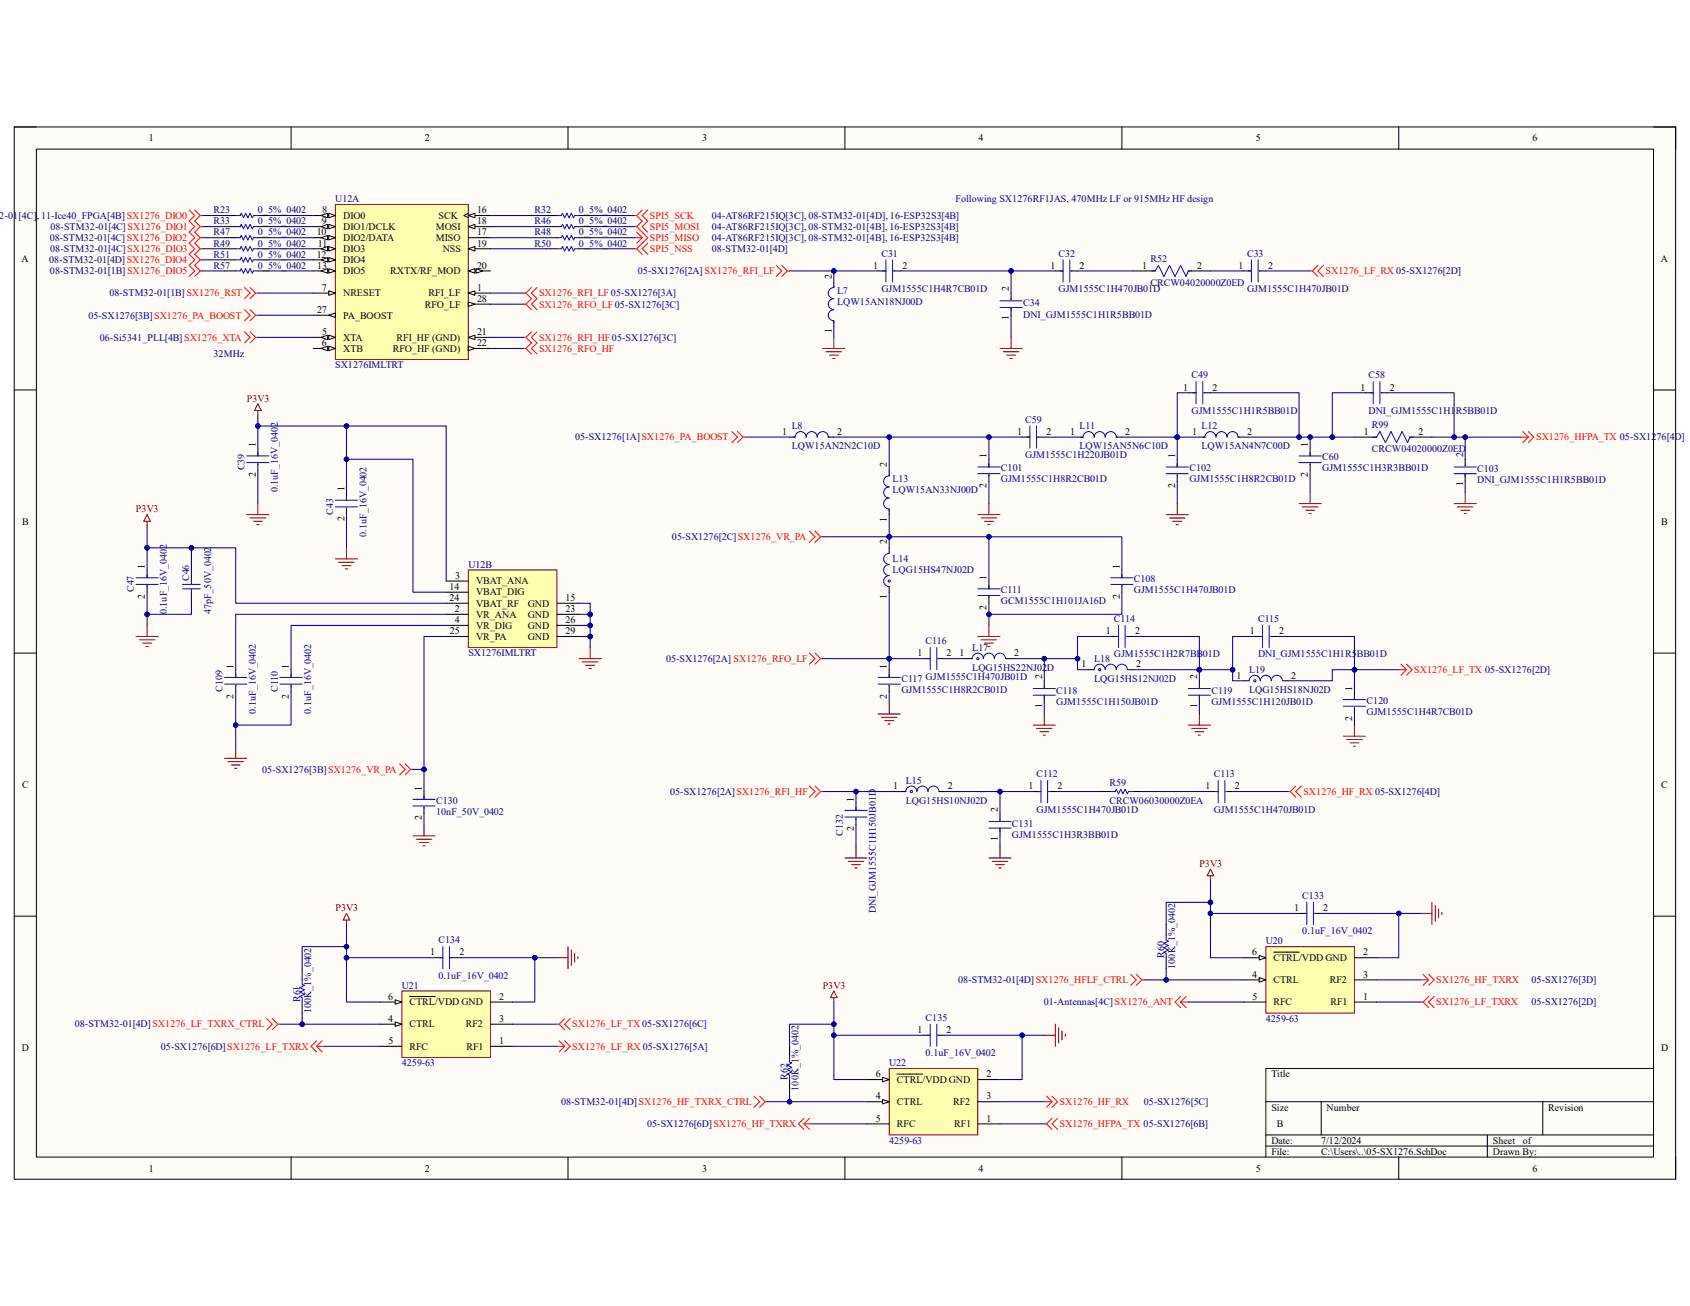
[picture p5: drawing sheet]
<svg xmlns="http://www.w3.org/2000/svg" width="279mm" height="216mm" viewBox="0 0 279 216" stroke-linecap="round" stroke-linejoin="round" font-family="sans-serif">
<defs><g id="words">
<g font-size="1.7">
<text x="24.6" y="23.4">1</text>
<text x="70.2" y="23.4">2</text>
<text x="116.1" y="23.4">3</text>
<text x="161.8" y="23.4">4</text>
<text x="207.6" y="23.4">5</text>
<text x="253.4" y="23.4">6</text>
<text x="53.3" y="35.3">8</text>
<text x="78.9" y="35.3">16</text>
<text x="52.4" y="38.9">10</text>
<text x="52.5" y="40.8">11</text>
<text x="53.2" y="37.1">9</text>
<text x="56.7" y="39.8">DIO2/DATA</text>
<text x="56.7" y="41.7">DIO3</text>
<text x="56.7" y="36.2">DIO0</text>
<text x="56.7" y="38">DIO1/DCLK</text>
<text x="72.1" y="39.8">MISO</text>
<text x="72.1" y="38">MOSI</text>
<text x="72.5" y="36.2">SCK</text>
<text x="73.2" y="41.7">NSS</text>
<text x="78.9" y="38.9">17</text>
<text x="78.9" y="37.1">18</text>
<text x="78.9" y="40.8">19</text>
<text x="3.6" y="43.3">A</text>
<text x="52.4" y="42.6">12</text>
<text x="52.5" y="44.4">13</text>
<text x="56.7" y="43.5">DIO4</text>
<text x="56.7" y="45.3">DIO5</text>
<text x="64.5" y="45.3">RXTX/RF_MOD</text>
<text x="78.9" y="44.4">20</text>
<text x="137.5" y="46.1" transform="rotate(-90 137.5 46.1)">2</text>
<text x="144.4" y="44.4">1</text>
<text x="149.2" y="44.4">2</text>
<text x="173.7" y="44.4">1</text>
<text x="178.5" y="44.4">2</text>
<text x="188.8" y="44.4">1</text>
<text x="197.9" y="44.4">2</text>
<text x="204.8" y="44.4">1</text>
<text x="209.6" y="44.4">2</text>
<text x="274.6" y="43.3">A</text>
<text x="52.4" y="51.7">27</text>
<text x="53.2" y="48.1">7</text>
<text x="56.7" y="52.7">PA_BOOST</text>
<text x="56.7" y="49">NRESET</text>
<text x="70.2" y="50.8">RFO_LF</text>
<text x="70.9" y="49">RFI_LF</text>
<text x="78.9" y="48.1">1</text>
<text x="78.9" y="49.9">28</text>
<text x="166.8" y="52.9" transform="rotate(-90 166.8 52.9)">1</text>
<text x="166.8" y="48.1" transform="rotate(-90 166.8 48.1)">2</text>
<text x="53.2" y="57.2">6</text>
<text x="53.3" y="55.4">5</text>
<text x="56.7" y="56.3">XTA</text>
<text x="56.7" y="58.2">XTB</text>
<text x="64.9" y="58.2">RFO_HF (GND)</text>
<text x="65.6" y="56.3">RFI_HF (GND)</text>
<text x="78.9" y="55.4">21</text>
<text x="78.9" y="57.2">22</text>
<text x="137.5" y="55.1" transform="rotate(-90 137.5 55.1)">1</text>
<text x="195.6" y="64.6">1</text>
<text x="200.4" y="64.6">2</text>
<text x="224.9" y="64.6">1</text>
<text x="229.8" y="64.6">2</text>
<text x="129.3" y="71.9">1</text>
<text x="138.4" y="71.9">2</text>
<text x="168.1" y="71.9">1</text>
<text x="173" y="71.9">2</text>
<text x="177" y="71.9">1</text>
<text x="186" y="71.9">2</text>
<text x="197.1" y="71.9">1</text>
<text x="206.2" y="71.9">2</text>
<text x="225.5" y="71.9">1</text>
<text x="234.5" y="71.9">2</text>
<text x="42.3" y="73.9" transform="rotate(-90 42.3 73.9)">1</text>
<text x="146.6" y="77.2" transform="rotate(-90 146.6 77.2)">2</text>
<text x="163.1" y="75.7" transform="rotate(-90 163.1 75.7)">1</text>
<text x="194.3" y="75.7" transform="rotate(-90 194.3 75.7)">1</text>
<text x="216.2" y="73.9" transform="rotate(-90 216.2 73.9)">1</text>
<text x="241.9" y="75.6" transform="rotate(-90 241.9 75.6)">2</text>
<text x="42.3" y="78.9" transform="rotate(-90 42.3 78.9)">2</text>
<text x="56.9" y="81.2" transform="rotate(-90 56.9 81.2)">1</text>
<text x="163.1" y="80.7" transform="rotate(-90 163.1 80.7)">2</text>
<text x="194.3" y="80.7" transform="rotate(-90 194.3 80.7)">2</text>
<text x="216.2" y="78.9" transform="rotate(-90 216.2 78.9)">2</text>
<text x="241.9" y="80.4" transform="rotate(-90 241.9 80.4)">1</text>
<text x="3.6" y="86.7">B</text>
<text x="56.9" y="86.2" transform="rotate(-90 56.9 86.2)">2</text>
<text x="146.6" y="86.2" transform="rotate(-90 146.6 86.2)">1</text>
<text x="274.7" y="86.7">B</text>
<text x="24" y="94.1" transform="rotate(-90 24 94.1)">1</text>
<text x="75.3" y="95.7">3</text>
<text x="146.6" y="90" transform="rotate(-90 146.6 90)">2</text>
<text x="163.1" y="95.9" transform="rotate(-90 163.1 95.9)">1</text>
<text x="185.1" y="94.1" transform="rotate(-90 185.1 94.1)">1</text>
<text x="24" y="99" transform="rotate(-90 24 99)">2</text>
<text x="74.3" y="97.5">14</text>
<text x="74.3" y="99.4">24</text>
<text x="75.2" y="101.2">2</text>
<text x="78.7" y="98.4">VBAT_DIG</text>
<text x="78.7" y="100.3">VBAT_RF</text>
<text x="78.7" y="96.6">VBAT_ANA</text>
<text x="87.2" y="100.3">GND</text>
<text x="93.5" y="99.4">15</text>
<text x="93.5" y="101.2">23</text>
<text x="146.6" y="99.1" transform="rotate(-90 146.6 99.1)">1</text>
<text x="163.1" y="100.8" transform="rotate(-90 163.1 100.8)">2</text>
<text x="185.1" y="99" transform="rotate(-90 185.1 99)">2</text>
<text x="74.4" y="104.9">25</text>
<text x="75.2" y="103">4</text>
<text x="78.7" y="102.1">VR_ANA</text>
<text x="78.7" y="105.7">VR_PA</text>
<text x="78.7" y="103.9">VR_DIG</text>
<text x="87.2" y="102.1">GND</text>
<text x="87.2" y="103.9">GND</text>
<text x="87.2" y="105.7">GND</text>
<text x="93.5" y="103">26</text>
<text x="93.5" y="104.9">29</text>
<text x="182.8" y="104.9">1</text>
<text x="187.7" y="104.9">2</text>
<text x="206.6" y="104.9">1</text>
<text x="211.5" y="104.9">2</text>
<text x="38.6" y="110.5" transform="rotate(-90 38.6 110.5)">1</text>
<text x="47.8" y="110.5" transform="rotate(-90 47.8 110.5)">1</text>
<text x="146.6" y="110.5" transform="rotate(-90 146.6 110.5)">1</text>
<text x="151.7" y="108.5">1</text>
<text x="156.5" y="108.5">2</text>
<text x="158.6" y="108.5">1</text>
<text x="167.7" y="108.5">2</text>
<text x="172.3" y="112.2" transform="rotate(-90 172.3 112.2)">2</text>
<text x="178.8" y="110.3">1</text>
<text x="187.8" y="110.3">2</text>
<text x="197.9" y="112.2" transform="rotate(-90 197.9 112.2)">2</text>
<text x="204.4" y="112.2">1</text>
<text x="213.5" y="112.2">2</text>
<text x="38.6" y="115.5" transform="rotate(-90 38.6 115.5)">2</text>
<text x="47.8" y="115.5" transform="rotate(-90 47.8 115.5)">2</text>
<text x="146.6" y="115.5" transform="rotate(-90 146.6 115.5)">2</text>
<text x="172.3" y="117" transform="rotate(-90 172.3 117)">1</text>
<text x="197.9" y="117" transform="rotate(-90 197.9 117)">1</text>
<text x="223.6" y="119.2" transform="rotate(-90 223.6 119.2)">2</text>
<text x="223.6" y="114.2" transform="rotate(-90 223.6 114.2)">1</text>
<text x="3.6" y="130.3">C</text>
<text x="69.7" y="130.7" transform="rotate(-90 69.7 130.7)">1</text>
<text x="147.7" y="130.5">1</text>
<text x="156.7" y="130.5">2</text>
<text x="170" y="130.5">1</text>
<text x="174.8" y="130.5">2</text>
<text x="199.3" y="130.5">1</text>
<text x="204.1" y="130.5">2</text>
<text x="274.7" y="130.3">C</text>
<text x="69.7" y="135.6" transform="rotate(-90 69.7 135.6)">2</text>
<text x="141.1" y="137.5" transform="rotate(-90 141.1 137.5)">2</text>
<text x="141.1" y="132.5" transform="rotate(-90 141.1 132.5)">1</text>
<text x="165" y="134.2" transform="rotate(-90 165 134.2)">2</text>
<text x="165" y="139" transform="rotate(-90 165 139)">1</text>
<text x="214" y="150.6">1</text>
<text x="218.8" y="150.6">2</text>
<text x="71.1" y="157.9">1</text>
<text x="75.9" y="157.9">2</text>
<text x="207" y="161.6">4</text>
<text x="207" y="157.9">6</text>
<text x="210.5" y="158.9">CTRL/VDD GND</text>
<text x="225.4" y="157.9">2</text>
<text x="225.4" y="161.6">3</text>
<text x="64.2" y="165.3">6</text>
<text x="67.7" y="166.2">CTRL/VDD GND</text>
<text x="82.5" y="165.3">2</text>
<text x="207.1" y="165.3">5</text>
<text x="210.5" y="162.5">CTRL</text>
<text x="210.5" y="166.2">RFC</text>
<text x="219.8" y="162.5">RF2</text>
<text x="220" y="166.2">RF1</text>
<text x="225.4" y="165.3">1</text>
<text x="3.6" y="173.7">D</text>
<text x="64.2" y="169">4</text>
<text x="64.2" y="172.6">5</text>
<text x="67.7" y="169.8">CTRL</text>
<text x="67.7" y="173.5">RFC</text>
<text x="77" y="169.8">RF2</text>
<text x="77.1" y="173.5">RF1</text>
<text x="82.5" y="172.6">1</text>
<text x="82.5" y="169">3</text>
<text x="151.7" y="170.8">1</text>
<text x="156.5" y="170.8">2</text>
<text x="274.6" y="173.7">D</text>
<text x="144.8" y="178.1">6</text>
<text x="148.3" y="179">CTRL/VDD GND</text>
<text x="163.1" y="178.1">2</text>
<text x="210.2" y="178.1">Title</text>
<text x="144.8" y="181.7">4</text>
<text x="144.8" y="185.4">5</text>
<text x="148.3" y="182.7">CTRL</text>
<text x="157.6" y="182.7">RF2</text>
<text x="163.1" y="185.4">1</text>
<text x="163.1" y="181.7">3</text>
<text x="210.2" y="183.6">Size</text>
<text x="219.3" y="183.6">Number</text>
<text x="256" y="183.6">Revision</text>
<text x="148.3" y="186.4">RFC</text>
<text x="157.7" y="186.4">RF1</text>
<text x="210.2" y="189.1">Date:</text>
<text x="210.2" y="190.9">File:</text>
<text x="211.1" y="186.4">B</text>
<text x="218.4" y="189.1">7/12/2024</text>
<text x="218.4" y="190.9">C:\Users\..\05-SX1276.SchDoc</text>
<text x="246.8" y="189.1">Sheet</text>
<text x="246.8" y="190.9">Drawn By:</text>
<text x="251.8" y="189.1">of</text>
<text x="24.6" y="193.7">1</text>
<text x="70.2" y="193.7">2</text>
<text x="116.1" y="193.7">3</text>
<text x="161.8" y="193.7">4</text>
<text x="207.6" y="193.7">5</text>
<text x="253.4" y="193.7">6</text>
</g>
<g font-size="1.7" fill="#000080">
<text x="35.3" y="35.3">R23</text>
<text x="42.6" y="35.3">0_5%_0402</text>
<text x="55.4" y="33.4">U12A</text>
<text x="88.4" y="35.3">R32</text>
<text x="95.7" y="35.3">0_5%_0402</text>
<text x="158" y="33.4">Following SX1276RF1JAS, 470MHz LF or 915MHz HF design</text>
<text x="-.9" y="36.2">32-01[4C], 11-Ice40_FPGA[4B] SX1276_DIO0</text>
<text x="8.2" y="39.8">08-STM32-01[4C]SX1276_DIO2</text>
<text x="8.3" y="41.7">08-STM32-01[4C]SX1276_DIO3</text>
<text x="8.3" y="38">08-STM32-01[4C]SX1276_DIO1</text>
<text x="35.3" y="37.1">R33</text>
<text x="35.3" y="38.9">R47</text>
<text x="35.3" y="40.8">R49</text>
<text x="42.6" y="37.1">0_5%_0402</text>
<text x="42.6" y="38.9">0_5%_0402</text>
<text x="42.6" y="40.8">0_5%_0402</text>
<text x="88.4" y="37.1">R46</text>
<text x="88.4" y="38.9">R48</text>
<text x="88.4" y="40.8">R50</text>
<text x="95.7" y="37.1">0_5%_0402</text>
<text x="95.7" y="38.9">0_5%_0402</text>
<text x="95.7" y="40.8">0_5%_0402</text>
<text x="117.7" y="36.2">04-AT86RF215IQ[3C], 08-STM32-01[4D], 16-ESP32S3[4B]</text>
<text x="117.7" y="38">04-AT86RF215IQ[3C], 08-STM32-01[4B], 16-ESP32S3[4B]</text>
<text x="117.7" y="39.8">04-AT86RF215IQ[3C], 08-STM32-01[4B], 16-ESP32S3[4B]</text>
<text x="117.7" y="41.7">08-STM32-01[4D]</text>
<text x="8.1" y="43.5">08-STM32-01[4D]SX1276_DIO4</text>
<text x="8.3" y="45.3">08-STM32-01[1B]SX1276_DIO5</text>
<text x="35.3" y="42.6">R51</text>
<text x="35.3" y="44.4">R57</text>
<text x="42.6" y="42.6">0_5%_0402</text>
<text x="42.6" y="44.4">0_5%_0402</text>
<text x="105.5" y="45.3">05-SX1276[2A]SX1276_RFI_LF</text>
<text x="145.7" y="42.4">C31</text>
<text x="175" y="42.4">C32</text>
<text x="190.2" y="43.3">R52</text>
<text x="190.2" y="47.3">CRCW04020000Z0ED</text>
<text x="206.2" y="42.4">C33</text>
<text x="14.6" y="52.7">05-SX1276[3B]SX1276_PA_BOOST</text>
<text x="18.1" y="49">08-STM32-01[1B]SX1276_RST</text>
<text x="138.4" y="48.6">L7</text>
<text x="138.4" y="50.5">LQW15AN18NJ00D</text>
<text x="145.7" y="48.3">GJM1555C1H4R7CB01D</text>
<text x="169.2" y="50.6">C34</text>
<text x="169.2" y="52.5">DNI_GJM1555C1H1R5BB01D</text>
<text x="175" y="48.3">GJM1555C1H470JB01D</text>
<text x="206.2" y="48.3">GJM1555C1H470JB01D</text>
<text x="16.5" y="56.3">06-Si5341_PLL[4B]SX1276_XTA</text>
<text x="35.3" y="59.1">32MHz</text>
<text x="55.4" y="60.9">SX1276IMLTRT</text>
<text x="197" y="62.5">C49</text>
<text x="226.3" y="62.5">C58</text>
<text x="130.9" y="71">L8</text>
<text x="169.5" y="69.8">C59</text>
<text x="178.5" y="71">L11</text>
<text x="197" y="68.4">GJM1555C1H1R5BB01D</text>
<text x="198.6" y="71">L12</text>
<text x="226.3" y="68.4">DNI_GJM1555C1H1R5BB01D</text>
<text x="226.8" y="70.8">R99</text>
<text x="40.4" y="77.8" transform="rotate(-90 40.4 77.8)">C39</text>
<text x="95.1" y="72.8">05-SX1276[1A]SX1276_PA_BOOST</text>
<text x="130.9" y="74.3">LQW15AN2N2C10D</text>
<text x="165.5" y="77.9">C101</text>
<text x="169.5" y="75.7">GJM1555C1H220JB01D</text>
<text x="178.5" y="74.3">LQW15AN5N6C10D</text>
<text x="196.6" y="77.9">C102</text>
<text x="198.6" y="74.3">LQW15AN4N7C00D</text>
<text x="218.6" y="76.1">C60</text>
<text x="218.6" y="77.9">GJM1555C1H3R3BB01D</text>
<text x="226.8" y="74.8">CRCW04020000Z0ED</text>
<text x="45.9" y="81.4" transform="rotate(-90 45.9 81.4)">0.1uF_16V_0402</text>
<text x="147.5" y="79.8">L13</text>
<text x="147.5" y="81.6">LQW15AN33NJ00D</text>
<text x="165.5" y="79.8">GJM1555C1H8R2CB01D</text>
<text x="196.6" y="79.8">GJM1555C1H8R2CB01D</text>
<text x="244.2" y="78.1">C103</text>
<text x="244.2" y="79.9">DNI_GJM1555C1H1R5BB01D</text>
<text x="55.1" y="85.1" transform="rotate(-90 55.1 85.1)">C43</text>
<text x="60.6" y="88.7" transform="rotate(-90 60.6 88.7)">0.1uF_16V_0402</text>
<text x="111.1" y="89.3">05-SX1276[2C]SX1276_VR_PA</text>
<text x="77.4" y="93.9">U12B</text>
<text x="147.5" y="92.9">L14</text>
<text x="147.5" y="94.8">LQG15HS47NJ02D</text>
<text x="22.1" y="97.9" transform="rotate(-90 22.1 97.9)">C47</text>
<text x="27.6" y="101.6" transform="rotate(-90 27.6 101.6)">0.1uF_16V_0402</text>
<text x="31.3" y="96.1" transform="rotate(-90 31.3 96.1)">C46</text>
<text x="34.9" y="101.6" transform="rotate(-90 34.9 101.6)">47pF_50V_0402</text>
<text x="165.5" y="98.1">C111</text>
<text x="165.5" y="99.9">GCM1555C1H101JA16D</text>
<text x="187.5" y="96.2">C108</text>
<text x="187.5" y="98.1">GJM1555C1H470JB01D</text>
<text x="153" y="106.5">C116</text>
<text x="160.7" y="107.6">L17</text>
<text x="184.1" y="102.8">C114</text>
<text x="208" y="102.8">C115</text>
<text x="77.4" y="108.5">SX1276IMLTRT</text>
<text x="110.1" y="109.4">05-SX1276[2A] SX1276_RFO_LF</text>
<text x="149" y="112.7">C117 GJM1555C1H470JB01D</text>
<text x="160.7" y="110.9">LQG15HS22NJ02D</text>
<text x="180.9" y="109.4">L18</text>
<text x="180.9" y="112.7">LQG15HS12NJ02D</text>
<text x="184.1" y="108.7">GJM1555C1H2R7BB01D</text>
<text x="206.5" y="111.3">L19</text>
<text x="208" y="108.7">DNI_GJM1555C1H1R5BB01D</text>
<text x="36.8" y="114.4" transform="rotate(-90 36.8 114.4)">C109</text>
<text x="42.3" y="118" transform="rotate(-90 42.3 118)">0.1uF_16V_0402</text>
<text x="45.9" y="114.4" transform="rotate(-90 45.9 114.4)">C110</text>
<text x="51.4" y="118" transform="rotate(-90 51.4 118)">0.1uF_16V_0402</text>
<text x="149" y="114.6">GJM1555C1H8R2CB01D</text>
<text x="174.6" y="114.7">C118</text>
<text x="174.6" y="116.6">GJM1555C1H150JB01D</text>
<text x="200.3" y="114.7">C119</text>
<text x="200.3" y="116.6">GJM1555C1H120JB01D</text>
<text x="206.5" y="114.6">LQG15HS18NJ02D</text>
<text x="225.9" y="116.4">C120</text>
<text x="225.9" y="118.2">GJM1555C1H4R7CB01D</text>
<text x="43.3" y="127.7">05-SX1276[3B]SX1276_VR_PA</text>
<text x="110.8" y="131.4">05-SX1276[2A]SX1276_RFI_HF</text>
<text x="149.7" y="129.6">L15</text>
<text x="171.4" y="128.5">C112</text>
<text x="183.4" y="129.9">R59</text>
<text x="200.7" y="128.5">C113</text>
<text x="72.1" y="132.8">C130</text>
<text x="72.1" y="134.7">10nF_50V_0402</text>
<text x="149.7" y="132.8">LQG15HS10NJ02D</text>
<text x="167.3" y="136.7">C131</text>
<text x="171.4" y="134.3">GJM1555C1H470JB01D</text>
<text x="183.4" y="132.8">CRCW06030000Z0EA</text>
<text x="200.7" y="134.3">GJM1555C1H470JB01D</text>
<text x="139.3" y="138.2" transform="rotate(-90 139.3 138.2)">C132</text>
<text x="167.3" y="138.6">GJM1555C1H3R3BB01D</text>
<text x="215.3" y="148.6">C133</text>
<text x="72.5" y="156">C134</text>
<text x="144.8" y="151" transform="rotate(-90 144.8 151)">DNI_GJM1555C1H150JB01D</text>
<text x="215.3" y="154.5">0.1uF_16V_0402</text>
<text x="72.5" y="161.8">0.1uF_16V_0402</text>
<text x="192.4" y="158.3" transform="rotate(-90 192.4 158.3)">R60</text>
<text x="194.3" y="160.1" transform="rotate(-90 194.3 160.1)">100K_1%_0402</text>
<text x="209.3" y="156.1">U20</text>
<text x="49.6" y="165.6" transform="rotate(-90 49.6 165.6)">R61</text>
<text x="51.4" y="167.5" transform="rotate(-90 51.4 167.5)">100K_1%_0402</text>
<text x="66.4" y="163.4">U21</text>
<text x="158.4" y="162.5">08-STM32-01[4D]SX1276_HFLF_CTRL</text>
<text x="172.6" y="166.2">01-Antennas[4C]SX1276_ANT</text>
<text x="253.2" y="166.2">05-SX1276[2D]</text>
<text x="253.2" y="162.5">05-SX1276[3D]</text>
<text x="12.4" y="169.8">08-STM32-01[4D]SX1276_LF_TXRX_CTRL</text>
<text x="26.6" y="173.5">05-SX1276[6D]SX1276_LF_TXRX</text>
<text x="153" y="168.7">C135</text>
<text x="209.3" y="169">4259-63</text>
<text x="66.4" y="176.3">4259-63</text>
<text x="130.2" y="178.5" transform="rotate(-90 130.2 178.5)">R62</text>
<text x="147" y="176.3">U22</text>
<text x="153" y="174.6">0.1uF_16V_0402</text>
<text x="92.8" y="182.7">08-STM32-01[4D]SX1276_HF_TXRX_CTRL</text>
<text x="132" y="180.3" transform="rotate(-90 132 180.3)">100K_1%_0402</text>
<text x="189.1" y="182.7">05-SX1276[5C]</text>
<text x="107" y="186.4">05-SX1276[6D]SX1276_HF_TXRX</text>
<text x="147" y="189.1">4259-63</text>
</g>
<g font-size="1.7" fill="#f00">
<text x="107.4" y="36.2">SPI5_SCK</text>
<text x="107.4" y="38">SPI5_MOSI</text>
<text x="107.4" y="39.8">SPI5_MISO</text>
<text x="107.4" y="41.7">SPI5_NSS</text>
<text x="219.2" y="45.3">SX1276_LF_RX 05-SX1276[2D]</text>
<text x="89.1" y="49">SX1276_RFI_LF 05-SX1276[3A]</text>
<text x="89.1" y="50.8">SX1276_RFO_LF05-SX1276[3C]</text>
<text x="89.1" y="58.2">SX1276_RFO_HF</text>
<text x="89.1" y="56.3">SX1276_RFI_HF05-SX1276[3C]</text>
<text x="254" y="72.8">SX1276_HFPA_TX 05-SX1276[4D]</text>
<text x="233.8" y="111.3">SX1276_LF_TX 05-SX1276[2D]</text>
<text x="215.5" y="131.4">SX1276_HF_RX 05-SX1276[4D]</text>
<text x="237.4" y="166.2">SX1276_LF_TXRX</text>
<text x="237.4" y="162.5">SX1276_HF_TXRX</text>
<text x="94.6" y="173.5">SX1276_LF_RX 05-SX1276[5A]</text>
<text x="94.6" y="169.8">SX1276_LF_TX 05-SX1276[6C]</text>
<text x="175.2" y="182.7">SX1276_HF_RX</text>
<text x="175.2" y="186.4">SX1276_HFPA_TX 05-SX1276[6B]</text>
</g>
<g font-size="1.7" fill="#800000">
<text x="40.8" y="66.4">P3V3</text>
<text x="22.5" y="84.7">P3V3</text>
<text x="198.3" y="143.3">P3V3</text>
<text x="55.5" y="150.6">P3V3</text>
<text x="136" y="163.4">P3V3</text>
</g>
</g></defs>
<path d="M2.3 21h274.7v173.9h-274.7z" fill-rule="evenodd" fill="#fffcf8"/>
<path d="M2.3 21h274.7v173.9h-274.7z" fill="none" stroke="#000" stroke-width=".17"/>
<path d="M6 24.6h267.4v166.7h-267.4z" fill-rule="evenodd" fill="#fffcf8"/>
<g fill="none" stroke="#000" stroke-width=".17">
<path d="M2.3 21h3.7M6 24.6h267.4v166.7h-267.4zM48.1 21v3.6M93.9 21v3.6M139.7 21v3.6M185.5 21v3.6M231.2 21v3.6M273.4 21h3.6v3.6M2.3 64.5h3.7M273.4 64.5h3.6M2.3 108h3.7M273.4 108h3.6"/>
<path d="M2.3 151.5h3.7M273.4 151.5h3.6M273.4 176.6h-64.1v14.7M48.1 191.3v3.6M93.9 191.3v3.6M139.7 191.3v3.6M185.5 191.3v3.6M209.3 182.1h64.1M209.3 187.6h64.1M209.3 189.5h64.1M218.4 182.1v5.5M231.2 191.3v3.6"/>
<path d="M245.9 187.6v3.7M255.1 182.1v5.5M277 191.3v3.6"/>
</g>
<path d="M55.4 33.8h22v25.6h-22z" fill-rule="evenodd" fill="#ffffb0"/>
<path d="M55.4 33.8h22v25.6h-22z" fill="none" stroke="#800000" stroke-width=".17"/>
<path d="M77.4 48.5h3.7" fill="none" stroke="#000" stroke-width=".17"/>
<path d="M77.4 48.5l1.1-.4v.7z" fill="#f8fcff"/>
<path d="M51.8 39.3h3.6M77.4 48.5l1.1-.4v.7z" fill="none" stroke="#000" stroke-width=".17"/>
<path d="M54.4 38.9l1 .4-1 .4z" fill="#f8fcff"/>
<path d="M54.4 38.9l1 .4-1 .4z" fill="none" stroke="#000" stroke-width=".17"/>
<path d="M53.1 39.3l1.1-.4v.8z" fill="#f8fcff"/>
<path d="M53.1 39.3l1.1-.4v.8zM51.8 41.1h3.6" fill="none" stroke="#000" stroke-width=".17"/>
<path d="M54.4 40.8l1 .3-1 .4z" fill="#f8fcff"/>
<path d="M54.4 40.8l1 .3-1 .4z" fill="none" stroke="#000" stroke-width=".17"/>
<path d="M53.1 41.1l1.1-.3v.7z" fill="#f8fcff"/>
<path d="M51.8 43h3.6M53.1 41.1l1.1-.3v.7z" fill="none" stroke="#000" stroke-width=".17"/>
<path d="M54.4 42.6l1 .4-1 .3z" fill="#f8fcff"/>
<path d="M54.4 42.6l1 .4-1 .3z" fill="none" stroke="#000" stroke-width=".17"/>
<path d="M53.1 43l1.1-.4v.7z" fill="#f8fcff"/>
<path d="M51.8 44.8h3.6M53.1 43l1.1-.4v.7z" fill="none" stroke="#000" stroke-width=".17"/>
<path d="M54.4 44.4l1 .4-1 .4z" fill="#f8fcff"/>
<path d="M54.4 44.4l1 .4-1 .4z" fill="none" stroke="#000" stroke-width=".17"/>
<path d="M53.1 44.8l1.1-.4v.8z" fill="#f8fcff"/>
<path d="M77.4 35.6h3.7M53.1 44.8l1.1-.4v.8z" fill="none" stroke="#000" stroke-width=".17"/>
<path d="M77.4 35.6l1.1-.3v.7z" fill="#f8fcff"/>
<path d="M77.4 35.6l1.1-.3v.7zM77.4 35.3l-.7 .3 .7 .4M77.4 39.3h3.7M77.4 37.5h3.7" fill="none" stroke="#000" stroke-width=".17"/>
<path d="M77.4 37.5l1.1-.4v.7z" fill="#f8fcff"/>
<path d="M77.4 37.5l1.1-.4v.7zM77.4 41.1h3.7" fill="none" stroke="#000" stroke-width=".17"/>
<path d="M77.4 41.1l1.1-.3v.7z" fill="#f8fcff"/>
<path d="M77.4 41.1l1.1-.3v.7zM77.4 44.8h3.7" fill="none" stroke="#000" stroke-width=".17"/>
<path d="M77.4 44.8l1.1-.4v.8z" fill="#f8fcff"/>
<path d="M77.4 44.8l1.1-.4v.8z" fill="none" stroke="#000" stroke-width=".17"/>
<path d="M78.7 44.4l1.1 .4-1.1 .4z" fill="#f8fcff"/>
<path d="M77.4 55.8h3.7M78.7 44.4l1.1 .4-1.1 .4z" fill="none" stroke="#000" stroke-width=".17"/>
<path d="M77.4 55.8l1.1-.4v.7z" fill="#f8fcff"/>
<path d="M77.4 55.8l1.1-.4v.7zM77.4 57.6h3.7" fill="none" stroke="#000" stroke-width=".17"/>
<path d="M77.4 57.2l1.1 .4-1.1 .4z" fill="#f8fcff"/>
<path d="M51.8 52.1h3.6M77.4 57.2l1.1 .4-1.1 .4z" fill="none" stroke="#000" stroke-width=".17"/>
<path d="M54.4 52.1l1-.4v.8z" fill="#f8fcff"/>
<path d="M54.4 52.1l1-.4v.8zM77.4 50.3h3.7" fill="none" stroke="#000" stroke-width=".17"/>
<path d="M77.4 49.9l1.1 .4-1.1 .3z" fill="#f8fcff"/>
<path d="M51.8 55.8h3.6M77.4 49.9l1.1 .4-1.1 .3z" fill="none" stroke="#000" stroke-width=".17"/>
<path d="M54.4 55.4l1 .4-1 .3z" fill="#f8fcff"/>
<path d="M54.4 55.4l1 .4-1 .3z" fill="none" stroke="#000" stroke-width=".17"/>
<path d="M53.1 55.8l1.1-.4v.7z" fill="#f8fcff"/>
<path d="M51.8 57.6h3.6M53.1 55.8l1.1-.4v.7z" fill="none" stroke="#000" stroke-width=".17"/>
<path d="M54.4 57.2l1 .4-1 .4z" fill="#f8fcff"/>
<path d="M54.4 57.2l1 .4-1 .4z" fill="none" stroke="#000" stroke-width=".17"/>
<path d="M53.1 57.6l1.1-.4v.8z" fill="#f8fcff"/>
<path d="M51.8 48.5h3.6M53.1 57.6l1.1-.4v.8z" fill="none" stroke="#000" stroke-width=".17"/>
<path d="M54.4 48.1l1 .4-1 .3z" fill="#f8fcff"/>
<path d="M51.8 35.6h3.6M54.4 48.1l1 .4-1 .3z" fill="none" stroke="#000" stroke-width=".17"/>
<path d="M54.4 35.3l1 .3-1 .4z" fill="#f8fcff"/>
<path d="M54.4 35.3l1 .3-1 .4z" fill="none" stroke="#000" stroke-width=".17"/>
<path d="M53.1 35.6l1.1-.3v.7z" fill="#f8fcff"/>
<path d="M51.8 37.5h3.6M53.1 35.6l1.1-.3v.7z" fill="none" stroke="#000" stroke-width=".17"/>
<path d="M54.4 37.1l1 .4-1 .3z" fill="#f8fcff"/>
<path d="M54.4 37.1l1 .4-1 .3z" fill="none" stroke="#000" stroke-width=".17"/>
<path d="M53.1 37.5l1.1-.4v.7z" fill="#f8fcff"/>
<path d="M53.1 37.5l1.1-.4v.7z" fill="none" stroke="#000" stroke-width=".17"/>
<path d="M77.4 94.2h14.7v12.9h-14.7z" fill-rule="evenodd" fill="#ffffb0"/>
<g fill="none" stroke="#800000" stroke-width=".17">
<path d="M136 57.6h3.7M136.6 58.2h2.5M137.1 58.7h1.5M137.7 59.3h.3M137.9 55.8v1.8M165.3 57.6h3.7M165.9 58.2h2.5M166.4 58.7h1.5M167 59.3h.3M167.2 55.8v1.8M42.6 66.8l.6 1.1h-1.1zM42.6 67.9v.7"/>
<path d="M24.3 85.1l.6 1.1h-1.1zM24.3 86.2v.7M40.8 85.1h3.7M41.3 85.6h2.6M41.9 86.2h1.5M42.4 86.7h.4M42.6 83.2v1.9M55.5 92.4h3.6M56 92.9h2.6M56.5 93.5h1.5M57.1 94h.4M57.3 90.6v1.8"/>
<path d="M77.4 94.2h14.7v12.9h-14.7zM22.5 105.2h3.7M23 105.8h2.6M23.6 106.3h1.5M24.1 106.9h.4M24.3 103.4v1.8M95.7 108.9h3.7M96.3 109.4h2.5M96.8 110h1.5M97.4 110.5h.4M97.6 107.1v1.8M161.7 105.2h3.6"/>
<path d="M162.2 105.8h2.6M162.8 106.3h1.4M163.3 106.9h.4M163.5 103.4v1.8M37.1 125.4h3.7M37.7 125.9h2.5M38.2 126.5h1.5M38.8 127h.4M39 123.5v1.9M68.3 138.2h3.6M68.8 138.7h2.6M69.4 139.3h1.4"/>
<path d="M69.9 139.8h.4M70.1 136.4v1.8M139.7 141.8h3.6M140.2 142.4h2.6M140.8 142.9h1.5M141.3 143.5h.4M141.5 140v1.8M163.5 141.8h3.7M164 142.4h2.6M164.6 142.9h1.5M165.1 143.5h.4M165.3 140v1.8"/>
</g>
<g fill="none" stroke="#000" stroke-width=".17">
<path d="M90.2 35.6h1.9M90.2 37.5h1.9M90.2 39.3h1.9M95.7 35.6h1.9M95.7 37.5h1.9M95.7 39.3h1.9M90.2 41.1h1.9M95.7 41.1h1.9M137.9 46.6v.9M137.9 53v.9M145.2 44.8h1.3M147.7 44.8h1.1"/>
<path d="M174.5 44.8h1.3M177 44.8h1.1M205.6 44.8h1.3M208.2 44.8h1.1M42.6 74.1v1.3M42.6 76.6v1.1M130.5 72.3h.9M136.9 72.3h1M24.3 94.2v1.3M24.3 96.8v1.1M31.6 94.2v1.9M31.6 97.9v1.8"/>
<path d="M57.3 81.4v1.3M57.3 84v1.1M73.8 97.9h3.6M73.8 99.7h3.6M73.8 96.1h3.6M92.1 99.7h3.6M39 110.7v1.3M39 113.3v1.1M48.1 110.7v1.3M48.1 113.3v1.1M73.8 101.6h3.6M73.8 105.2h3.6"/>
<path d="M73.8 103.4h3.6M92.1 101.6h3.6M92.1 105.2h3.6M92.1 103.4h3.6M70.1 130.9v1.2M70.1 133.4v1.1M141.5 132.7v1.3M141.5 135.2v1.2M148.8 130.9h1M155.3 130.9h.9M165.3 134.5v1.1M165.3 136.9v1.3"/>
<path d="M170.8 130.9h1.3M173.4 130.9h1.1M181.8 130.9h1.8M187.3 130.9h1.8M200.1 130.9h1.3M202.7 130.9h1.1"/>
</g>
<g fill="none" stroke="#f00" stroke-width=".17">
<path d="M104.9 35.6h.4M104.9 37.5h.4M104.9 39.3h1.3M105.3 35.6l.9 .9-.9 1M105.3 37.5l1.8 1.8-1.8 1.8M105.3 38.4l.9 .9M106.2 34.7l-.9 .9M106.2 39.3l-.9 .9M107.1 34.7l-.9 .9 .9 .9-.9 1 .9 .9M40.4 54.9l.9 .9-.9 .9M40.4 47.5l.9 1-.9 .9M40.4 51.2l.9 .9-.9 .9"/>
<path d="M41.3 54.9l1 .9M41.3 47.5l1 1M41.3 51.2l1 .9M42.3 55.8l-1 .9M42.3 55.8h.3M42.3 48.5l-1 .9M42.3 48.5h.3M42.3 52.1l-1 .9M42.3 52.1h.3M86.6 55.8h.3M86.6 48.5h.3M86.6 57.6h.3"/>
<path d="M86.9 57.6l1 .9M86.9 55.8l1 .9-1 .9M86.9 48.5l1 .9M87.9 54.9l-1 .9M87.9 47.5l-1 1M88.8 54.9l-.9 .9 .9 .9-.9 .9 .9 .9M88.8 47.5l-.9 1 .9 .9M104.9 41.1h.4M105.3 41.1l.9 .9M107.1 40.2l-.9 .9 .9 .9M128.3 43.9l.9 .9-.9 .9M129.2 43.9l1 .9"/>
<path d="M130.2 44.8l-1 .9M130.2 44.8h.3M216.6 44.8h.4M217 44.8l.9 .9M217.9 43.9l-.9 .9M218.8 43.9l-.9 .9 .9 .9M121 71.3l.9 1-.9 .9M121.9 71.3l.9 1M122.8 72.3l-.9 .9M122.8 72.3h.4M251.4 72.3h1.3M251.8 71.3l.9 1"/>
<path d="M252.7 72.3l-.9 .9M252.7 71.3l.9 1-.9 .9M133.8 87.8l.9 .9-.9 1M134.7 87.8l1 .9M135.7 88.7l-1 1M135.7 88.7h.3M133.8 108l.9 .9-.9 .9M134.7 108l1 .9M135.7 108.9l-1 .9M135.7 108.9h.3M231.2 110.7h1.3M231.6 109.8l.9 .9"/>
<path d="M232.5 110.7l-.9 .9M232.5 109.8l.9 .9-.9 .9M66.1 126.3l.9 .9-.9 .9M67 126.3l.9 .9M67.9 127.2l-.9 .9M67.9 127.2h.4M133.8 129.9l.9 1-.9 .9M134.7 129.9l1 1M135.7 130.9l-1 .9M135.7 130.9h.3M212.9 130.9h.4M213.3 130.9l.9 .9"/>
<path d="M214.2 129.9l-.9 1M215.1 129.9l-.9 1 .9 .9"/>
</g>
<g fill="none" stroke="#00f" stroke-width=".17">
<path d="M92.1 35.6h.7l.2-.3 .4 .7 .3-.7 .4 .7 .4-.7 .3 .7 .2-.4h.7M92.1 37.5h.7l.2-.4 .4 .7 .3-.7 .4 .7 .4-.7 .3 .7 .2-.3h.7M92.1 39.3h.7l.2-.4 .4 .8 .3-.8 .4 .8 .4-.8 .3 .8 .2-.4h.7M92.1 41.1h.7l.2-.3 .4 .7 .3-.7 .4 .7 .4-.7 .3 .7 .2-.4h.7M137.9 47.3v.2a.92 .92 0 0 0-1 1 .92 .92 0 0 0 1 .9 .92 .92 0 0 0-1 .9 .92 .92 0 0 0 1 .9 .92 .92 0 0 0-1 .9 .92 .92 0 0 0 1 .9v.4M145.9 44.8h.6M146.5 43v3.6M147.6 43v3.6M147.7 44.8h.2M175.2 44.8h.6M175.8 43v3.6M176.9 43v3.6"/>
<path d="M177 44.8h.2M206.3 44.8h.6M206.9 43v3.6M208 43v3.6M208.2 44.8h.2M40.8 75.4h3.7M40.8 76.5h3.7M42.6 74.8v.6M42.6 76.6v.2M131.1 72.3h.3a.92 .92 0 0 1 1-1 .92 .92 0 0 1 .9 1 .92 .92 0 0 1 .9-1 .92 .92 0 0 1 .9 1 .92 .92 0 0 1 .9-1 .92 .92 0 0 1 .9 1h.2M22.5 95.5h3.7M22.5 96.6h3.7"/>
<path d="M24.3 95v.5M24.3 96.8v.2M30.2 96.6h2.9M30.2 97.3h2.9M31.6 96.1v.5M31.6 97.3v.6M55.4 82.7h3.7M55.4 83.8h3.7M57.3 82.1v.6M57.3 84v.2M37.1 112h3.7M37.1 113.1h3.7"/>
<path d="M39 111.4v.6M39 113.3v.2M46.3 112h3.7M46.3 113.1h3.7M48.1 111.4v.6M48.1 113.3v.2M68.3 132.1h3.6M68.3 133.2h3.6M70.1 131.6v.5M70.1 133.4v.2M139.7 134h3.6M139.7 135.1h3.6"/>
<path d="M141.5 133.4v.6M141.5 135.2v.2M149.8 130.9a.92 .92 0 0 1 .9-1 .92 .92 0 0 1 .9 1 .92 .92 0 0 1 .9-1 .92 .92 0 0 1 .9 1 .92 .92 0 0 1 .9-1 .92 .92 0 0 1 1 1M163.5 136.9h3.7M163.5 135.8h3.7M165.3 135.4v.2M165.3 136.9v.5M171.6 130.9h.5M172.1 129v3.7M173.2 129v3.7M173.4 130.9h.2M183.6 130.9h.8l.2-.4 .3 .7 .4-.7 .4 .7 .3-.7 .4 .7 .2-.3h.7"/>
<path d="M200.9 130.9h.5M201.4 129v3.7M202.5 129v3.7M202.7 130.9h.2"/>
<circle cx="150.7" cy="130.9" r=".18"/>
</g>
<path d="M66.4 163.8h14.7v11h-14.7z" fill-rule="evenodd" fill="#ffffb0"/>
<path d="M66.4 163.8h14.7v11h-14.7z" fill="none" stroke="#800000" stroke-width=".17"/>
<path d="M62.8 169.3h3.6M81.1 173h3.7M81.1 165.7h3.7M81.1 169.3h3.7" fill="none" stroke="#000" stroke-width=".17"/>
<path d="M65.3 168.9l1.1 .4-1.1 .4z" fill="#f8fcff"/>
<path d="M62.8 173h3.6M62.8 165.7h3.6M65.3 168.9l1.1 .4-1.1 .4z" fill="none" stroke="#000" stroke-width=".17"/>
<path d="M65.3 165.3l1.1 .4-1.1 .3z" fill="#f8fcff"/>
<path d="M65.3 165.3l1.1 .4-1.1 .3zM67.7 164.7h4.2" fill="none" stroke="#000" stroke-width=".17"/>
<path d="M42.6 55.8h9.2M95.7 101.6h1.9" fill="none" stroke="#000080" stroke-width=".17"/>
<circle cx="97.6" cy="101.6" r=".37" fill="#000080"/>
<g fill="none" stroke="#000080" stroke-width=".17">
<path d="M95.7 103.4h1.9"/>
<circle cx="97.6" cy="101.6" r=".37"/>
</g>
<circle cx="97.6" cy="103.4" r=".37" fill="#000080"/>
<g fill="none" stroke="#000080" stroke-width=".17">
<path d="M95.7 105.2h1.9"/>
<circle cx="97.6" cy="103.4" r=".37"/>
</g>
<circle cx="97.6" cy="105.2" r=".37" fill="#000080"/>
<g fill="none" stroke="#000080" stroke-width=".17">
<path d="M81.1 35.6h9.1M81.1 37.5h9.1M81.1 39.3h9.1M97.6 35.6h7.3M97.6 37.5h7.3M97.6 39.3h7.3M42.6 48.5h9.2M81.1 41.1h9.1M97.6 41.1h7.3M42.6 77.7v5.5M24.3 90.6h7.3v3.6"/>
<circle cx="97.6" cy="105.2" r=".37"/>
</g>
<circle cx="31.6" cy="90.6" r=".37" fill="#000080"/>
<circle cx="31.6" cy="90.6" r=".37" fill="none" stroke="#000080" stroke-width=".17"/>
<circle cx="24.3" cy="90.6" r=".37" fill="#000080"/>
<g fill="none" stroke="#000080" stroke-width=".17">
<path d="M31.6 99.7v1.9h-7.3"/>
<circle cx="24.3" cy="90.6" r=".37"/>
</g>
<circle cx="24.3" cy="101.6" r=".37" fill="#000080"/>
<g fill="none" stroke="#000080" stroke-width=".17">
<path d="M31.6 90.6h7.4v9.1h34.8"/>
<circle cx="24.3" cy="101.6" r=".37"/>
</g>
<circle cx="31.6" cy="90.6" r=".37" fill="#000080"/>
<g fill="none" stroke="#000080" stroke-width=".17">
<path d="M57.3 81.4v-5.5h11v22h5.5M57.3 85.1v5.5"/>
<circle cx="31.6" cy="90.6" r=".37"/>
</g>
<circle cx="57.3" cy="75.9" r=".37" fill="#000080"/>
<g fill="none" stroke="#000080" stroke-width=".17">
<path d="M57.3 70.4v5.5"/>
<circle cx="57.3" cy="75.9" r=".37"/>
</g>
<circle cx="57.3" cy="75.9" r=".37" fill="#000080"/>
<circle cx="57.3" cy="75.9" r=".37" fill="none" stroke="#000080" stroke-width=".17"/>
<circle cx="57.3" cy="70.4" r=".37" fill="#000080"/>
<g fill="none" stroke="#000080" stroke-width=".17">
<path d="M48.1 114.4v5.5h-9.1M73.8 101.6h-34.8v9.1M73.8 103.4h-25.7v7.3"/>
<circle cx="57.3" cy="70.4" r=".37"/>
</g>
<circle cx="39" cy="119.9" r=".37" fill="#000080"/>
<g fill="none" stroke="#000080" stroke-width=".17">
<path d="M68.3 127.2h1.8M70.1 134.5v1.9"/>
<circle cx="39" cy="119.9" r=".37"/>
</g>
<circle cx="70.1" cy="127.2" r=".37" fill="#000080"/>
<g fill="none" stroke="#000080" stroke-width=".17">
<path d="M42.6 52.1h9.2M123.2 72.3h7.3M137.9 72.3h9.1v5.5"/>
<circle cx="70.1" cy="127.2" r=".37"/>
</g>
<circle cx="147" cy="72.3" r=".37" fill="#000080"/>
<g fill="none" stroke="#000080" stroke-width=".17">
<path d="M147 85.1v3.6h-11"/>
<circle cx="147" cy="72.3" r=".37"/>
</g>
<circle cx="147" cy="88.7" r=".37" fill="#000080"/>
<g fill="none" stroke="#000080" stroke-width=".17">
<path d="M147 88.7v1.9"/>
<circle cx="147" cy="88.7" r=".37"/>
</g>
<circle cx="147" cy="88.7" r=".37" fill="#000080"/>
<g fill="none" stroke="#000080" stroke-width=".17">
<path d="M81.1 55.8h5.5M81.1 57.6h5.5M147 97.9v11h-11"/>
<circle cx="147" cy="88.7" r=".37"/>
</g>
<circle cx="147" cy="108.9" r=".37" fill="#000080"/>
<g fill="none" stroke="#000080" stroke-width=".17">
<path d="M136 130.9h5.5v1.8M141.5 136.4v3.6"/>
<circle cx="147" cy="108.9" r=".37"/>
</g>
<circle cx="141.5" cy="130.9" r=".37" fill="#000080"/>
<g fill="none" stroke="#000080" stroke-width=".17">
<path d="M141.5 130.9h7.3"/>
<circle cx="141.5" cy="130.9" r=".37"/>
</g>
<circle cx="141.5" cy="130.9" r=".37" fill="#000080"/>
<g fill="none" stroke="#000080" stroke-width=".17">
<path d="M156.2 130.9h9.1v3.6"/>
<circle cx="141.5" cy="130.9" r=".37"/>
</g>
<circle cx="165.3" cy="130.9" r=".37" fill="#000080"/>
<g fill="none" stroke="#000080" stroke-width=".17">
<path d="M165.3 138.2v1.8M165.3 130.9h5.5"/>
<circle cx="165.3" cy="130.9" r=".37"/>
</g>
<circle cx="165.3" cy="130.9" r=".37" fill="#000080"/>
<g fill="none" stroke="#000080" stroke-width=".17">
<path d="M81.1 48.5h5.5M130.5 44.8h7.4v1.8M174.5 130.9h7.3M189.1 130.9h11M203.8 130.9h9.1"/>
<circle cx="165.3" cy="130.9" r=".37"/>
</g>
<circle cx="137.9" cy="44.8" r=".37" fill="#000080"/>
<g fill="none" stroke="#000080" stroke-width=".17">
<path d="M137.9 53.9v1.9M137.9 44.8h7.3"/>
<circle cx="137.9" cy="44.8" r=".37"/>
</g>
<circle cx="137.9" cy="44.8" r=".37" fill="#000080"/>
<g fill="none" stroke="#000080" stroke-width=".17">
<path d="M148.8 44.8h18.4v3.7"/>
<circle cx="137.9" cy="44.8" r=".37"/>
</g>
<circle cx="167.2" cy="44.8" r=".37" fill="#000080"/>
<g fill="none" stroke="#000080" stroke-width=".17">
<path d="M167.2 52.1v3.7M167.2 44.8h7.3"/>
<circle cx="167.2" cy="44.8" r=".37"/>
</g>
<circle cx="167.2" cy="44.8" r=".37" fill="#000080"/>
<g fill="none" stroke="#000080" stroke-width=".17">
<path d="M178.1 44.8h9.2M209.3 44.8h7.3M75.6 158.3h12.8v7.4h-3.6"/>
<circle cx="167.2" cy="44.8" r=".37"/>
</g>
<path d="M57.3 151l.5 1.1h-1.1zM57.3 152.1v.7" fill="none" stroke="#800000" stroke-width=".17"/>
<path d="M71.9 158.3h1.3M74.5 158.3h1.1" fill="none" stroke="#000" stroke-width=".17"/>
<path d="M72.7 158.3h.5M73.2 156.5v3.7M74.3 156.5v3.7M74.5 158.3h.2" fill="none" stroke="#00f" stroke-width=".17"/>
<circle cx="88.4" cy="158.3" r=".37" fill="#000080"/>
<g fill="none" stroke="#000080" stroke-width=".17">
<path d="M57.3 158.3h14.6"/>
<circle cx="88.4" cy="158.3" r=".37"/>
</g>
<circle cx="57.3" cy="158.3" r=".37" fill="#000080"/>
<g fill="none" stroke="#000080" stroke-width=".17">
<path d="M88.4 158.3h3.7"/>
<circle cx="57.3" cy="158.3" r=".37"/>
</g>
<path d="M92.1 158.3h1.8M93.9 156.5v3.7M94.5 157v2.6M95 157.6v1.5M95.6 158.1v.4" fill="none" stroke="#800000" stroke-width=".17"/>
<circle cx="88.4" cy="158.3" r=".37" fill="#000080"/>
<g fill="none" stroke="#000080" stroke-width=".17">
<path d="M57.3 156.5h-7.3v3.7"/>
<circle cx="88.4" cy="158.3" r=".37"/>
</g>
<path d="M44.1 168.4l.9 .9-.9 .9M45 168.4l.9 .9M45.9 169.3l-.9 .9M45.9 169.3h.4" fill="none" stroke="#f00" stroke-width=".17"/>
<path d="M50 160.2v1.8M50 165.7v1.8" fill="none" stroke="#000" stroke-width=".17"/>
<path d="M50 162v.7l.3 .2-.7 .4 .7 .3-.7 .4 .7 .4-.7 .3 .4 .2v.8" fill="none" stroke="#00f" stroke-width=".17"/>
<circle cx="57.3" cy="156.5" r=".37" fill="#000080"/>
<g fill="none" stroke="#000080" stroke-width=".17">
<path d="M50 167.5v1.8"/>
<circle cx="57.3" cy="156.5" r=".37"/>
</g>
<circle cx="50" cy="169.3" r=".37" fill="#000080"/>
<g fill="none" stroke="#000080" stroke-width=".17">
<path d="M53.6 173h9.2M84.8 173h7.3M84.8 169.3h7.3"/>
<circle cx="50" cy="169.3" r=".37"/>
</g>
<path d="M52.3 173l1 .9M52.3 172.1l-.9 .9 .9 .9M52.3 173h1.3M53.3 172.1l-1 .9" fill="none" stroke="#f00" stroke-width=".17"/>
<path d="M147 176.6h14.7v11h-14.7z" fill-rule="evenodd" fill="#ffffb0"/>
<path d="M147 176.6h14.7v11h-14.7z" fill="none" stroke="#800000" stroke-width=".17"/>
<path d="M161.7 178.5h3.6M143.4 182.1h3.6M161.7 185.8h3.6M161.7 182.1h3.6" fill="none" stroke="#000" stroke-width=".17"/>
<path d="M145.9 181.8l1.1 .3-1.1 .4z" fill="#f8fcff"/>
<path d="M143.4 178.5h3.6M143.4 185.8h3.6M145.9 181.8l1.1 .3-1.1 .4z" fill="none" stroke="#000" stroke-width=".17"/>
<path d="M145.9 178.1l1.1 .4-1.1 .3z" fill="#f8fcff"/>
<path d="M145.9 178.1l1.1 .4-1.1 .3zM148.3 177.6h4.2M152.5 171.1h1.3M155.1 171.1h1.1" fill="none" stroke="#000" stroke-width=".17"/>
<path d="M137.9 163.8l.5 1.1h-1.1zM137.9 164.9v.8" fill="none" stroke="#800000" stroke-width=".17"/>
<path d="M153.2 171.1h.6M153.8 169.3v3.7M154.9 169.3v3.7M155.1 171.1h.2" fill="none" stroke="#00f" stroke-width=".17"/>
<path d="M156.2 171.1h12.8v7.4h-3.7" fill="none" stroke="#000080" stroke-width=".17"/>
<circle cx="169" cy="171.1" r=".37" fill="#000080"/>
<g fill="none" stroke="#000080" stroke-width=".17">
<path d="M137.9 171.1h14.6"/>
<circle cx="169" cy="171.1" r=".37"/>
</g>
<circle cx="137.9" cy="171.1" r=".37" fill="#000080"/>
<g fill="none" stroke="#000080" stroke-width=".17">
<path d="M169 171.1h3.6"/>
<circle cx="137.9" cy="171.1" r=".37"/>
</g>
<path d="M172.6 171.1h1.9M174.5 169.3v3.7M175 169.9v2.5M175.6 170.4v1.5M176.1 171v.3" fill="none" stroke="#800000" stroke-width=".17"/>
<circle cx="169" cy="171.1" r=".37" fill="#000080"/>
<g fill="none" stroke="#000080" stroke-width=".17">
<path d="M137.9 169.3h-7.4v3.7"/>
<circle cx="169" cy="171.1" r=".37"/>
</g>
<path d="M124.7 181.2l.9 .9-.9 .9M125.6 181.2l.9 .9M126.5 182.1l-.9 .9M126.5 182.1h.4" fill="none" stroke="#f00" stroke-width=".17"/>
<path d="M130.5 173v1.8M130.5 178.5v1.8" fill="none" stroke="#000" stroke-width=".17"/>
<path d="M130.5 174.8v.7l.4 .2-.7 .4 .7 .4-.7 .3 .7 .4-.7 .4 .3 .1v.8" fill="none" stroke="#00f" stroke-width=".17"/>
<circle cx="137.9" cy="169.3" r=".37" fill="#000080"/>
<g fill="none" stroke="#000080" stroke-width=".17">
<path d="M130.5 180.3v1.8"/>
<circle cx="137.9" cy="169.3" r=".37"/>
</g>
<circle cx="130.5" cy="182.1" r=".37" fill="#000080"/>
<g fill="none" stroke="#000080" stroke-width=".17">
<path d="M42.6 70.4h31.2v25.7M134.2 185.8h9.2M165.3 185.8h7.3M165.3 182.1h7.3"/>
<circle cx="130.5" cy="182.1" r=".37"/>
</g>
<path d="M132.9 185.8h1.3M132.9 185.8l.9 .9M132.9 184.9l-.9 .9 .9 .9M133.8 184.9l-.9 .9M172.6 185.8h.4M172.6 182.1h1.3M173 185.8l.9 .9M173 181.2l.9 .9M173.9 184.9l-.9 .9M173.9 182.1l-.9 .9M173.9 181.2l.9 .9-.9 .9M174.8 184.9l-.9 .9 .9 .9" fill="none" stroke="#f00" stroke-width=".17"/>
<circle cx="57.3" cy="70.4" r=".37" fill="#000080"/>
<circle cx="57.3" cy="70.4" r=".37" fill="none" stroke="#000080" stroke-width=".17"/>
<circle cx="42.6" cy="70.4" r=".37" fill="#000080"/>
<g fill="none" stroke="#000080" stroke-width=".17">
<path d="M73.8 105.2h-3.7v25.7"/>
<circle cx="42.6" cy="70.4" r=".37"/>
</g>
<circle cx="70.1" cy="127.2" r=".37" fill="#000080"/>
<g fill="none" stroke="#000080" stroke-width=".17">
<path d="M95.7 99.7h1.9v7.4"/>
<circle cx="70.1" cy="127.2" r=".37"/>
</g>
<circle cx="97.6" cy="101.6" r=".37" fill="#000080"/>
<circle cx="97.6" cy="101.6" r=".37" fill="none" stroke="#000080" stroke-width=".17"/>
<circle cx="97.6" cy="103.4" r=".37" fill="#000080"/>
<circle cx="97.6" cy="103.4" r=".37" fill="none" stroke="#000080" stroke-width=".17"/>
<circle cx="97.6" cy="105.2" r=".37" fill="#000080"/>
<g fill="none" stroke="#000080" stroke-width=".17">
<path d="M24.3 97.9v5.5"/>
<circle cx="97.6" cy="105.2" r=".37"/>
</g>
<circle cx="24.3" cy="101.6" r=".37" fill="#000080"/>
<g fill="none" stroke="#000080" stroke-width=".17">
<path d="M24.3 86.9v7.3"/>
<circle cx="24.3" cy="101.6" r=".37"/>
</g>
<circle cx="24.3" cy="90.6" r=".37" fill="#000080"/>
<g fill="none" stroke="#000080" stroke-width=".17">
<path d="M39 114.4v9.1"/>
<circle cx="24.3" cy="90.6" r=".37"/>
</g>
<circle cx="39" cy="119.9" r=".37" fill="#000080"/>
<g fill="none" stroke="#000080" stroke-width=".17">
<path d="M42.6 68.6v5.5"/>
<circle cx="39" cy="119.9" r=".37"/>
</g>
<circle cx="42.6" cy="70.4" r=".37" fill="#000080"/>
<g fill="none" stroke="#000080" stroke-width=".17">
<path d="M46.3 169.3h16.5"/>
<circle cx="42.6" cy="70.4" r=".37"/>
</g>
<circle cx="50" cy="169.3" r=".37" fill="#000080"/>
<g fill="none" stroke="#000080" stroke-width=".17">
<path d="M57.3 152.8v12.9h5.5"/>
<circle cx="50" cy="169.3" r=".37"/>
</g>
<circle cx="57.3" cy="158.3" r=".37" fill="#000080"/>
<circle cx="57.3" cy="158.3" r=".37" fill="none" stroke="#000080" stroke-width=".17"/>
<circle cx="57.3" cy="156.5" r=".37" fill="#000080"/>
<g fill="none" stroke="#000080" stroke-width=".17">
<path d="M126.9 182.1h16.5"/>
<circle cx="57.3" cy="156.5" r=".37"/>
</g>
<circle cx="130.5" cy="182.1" r=".37" fill="#000080"/>
<g fill="none" stroke="#000080" stroke-width=".17">
<path d="M137.9 165.7v12.8h5.5"/>
<circle cx="130.5" cy="182.1" r=".37"/>
</g>
<circle cx="137.9" cy="171.1" r=".37" fill="#000080"/>
<circle cx="137.9" cy="171.1" r=".37" fill="none" stroke="#000080" stroke-width=".17"/>
<circle cx="137.9" cy="169.3" r=".37" fill="#000080"/>
<circle cx="137.9" cy="169.3" r=".37" fill="none" stroke="#000080" stroke-width=".17"/>
<path d="M209.3 156.5h14.6v11h-14.6z" fill-rule="evenodd" fill="#ffffb0"/>
<path d="M209.3 156.5h14.6v11h-14.6z" fill="none" stroke="#800000" stroke-width=".17"/>
<path d="M223.9 158.3h3.7M205.6 162h3.7M223.9 165.7h3.7M223.9 162h3.7" fill="none" stroke="#000" stroke-width=".17"/>
<path d="M208.2 161.6l1.1 .4-1.1 .4z" fill="#f8fcff"/>
<path d="M205.6 158.3h3.7M205.6 165.7h3.7M208.2 161.6l1.1 .4-1.1 .4z" fill="none" stroke="#000" stroke-width=".17"/>
<path d="M208.2 158l1.1 .3-1.1 .4z" fill="#f8fcff"/>
<path d="M208.2 158l1.1 .3-1.1 .4zM210.6 157.4h4.2M214.8 151h1.2M217.3 151h1.1" fill="none" stroke="#000" stroke-width=".17"/>
<path d="M200.1 143.7l.6 1.1h-1.1zM200.1 144.8v.7" fill="none" stroke="#800000" stroke-width=".17"/>
<path d="M215.5 151h.5M216 149.2v3.6M217.1 149.2v3.6M217.3 151h.2" fill="none" stroke="#00f" stroke-width=".17"/>
<path d="M218.4 151h12.8v7.3h-3.6" fill="none" stroke="#000080" stroke-width=".17"/>
<circle cx="231.3" cy="151" r=".37" fill="#000080"/>
<g fill="none" stroke="#000080" stroke-width=".17">
<path d="M200.1 151h14.7"/>
<circle cx="231.3" cy="151" r=".37"/>
</g>
<circle cx="200.1" cy="151" r=".37" fill="#000080"/>
<g fill="none" stroke="#000080" stroke-width=".17">
<path d="M231.2 151h3.7"/>
<circle cx="200.1" cy="151" r=".37"/>
</g>
<path d="M234.9 151h1.8M236.7 149.2v3.6M237.3 149.7v2.6M237.8 150.3v1.4M238.4 150.8v.4" fill="none" stroke="#800000" stroke-width=".17"/>
<circle cx="231.3" cy="151" r=".37" fill="#000080"/>
<g fill="none" stroke="#000080" stroke-width=".17">
<path d="M200.1 149.2h-7.3v3.6"/>
<circle cx="231.3" cy="151" r=".37"/>
</g>
<path d="M186.9 161.1l.9 .9-.9 .9M187.8 161.1l1 .9M188.8 162l-1 .9M188.8 162h.3" fill="none" stroke="#f00" stroke-width=".17"/>
<path d="M192.8 152.8v1.9M192.8 158.3v1.9" fill="none" stroke="#000" stroke-width=".17"/>
<path d="M192.8 154.7v.7l.4 .2-.8 .3 .8 .4-.8 .4 .8 .3-.8 .4 .4 .2v.7" fill="none" stroke="#00f" stroke-width=".17"/>
<circle cx="200.1" cy="149.2" r=".37" fill="#000080"/>
<g fill="none" stroke="#000080" stroke-width=".17">
<path d="M192.8 160.2v1.8"/>
<circle cx="200.1" cy="149.2" r=".37"/>
</g>
<circle cx="192.8" cy="162" r=".37" fill="#000080"/>
<g fill="none" stroke="#000080" stroke-width=".17">
<path d="M189.1 162h16.5M196.5 165.7h9.1M227.6 165.7h7.3M227.6 162h7.3"/>
<circle cx="192.8" cy="162" r=".37"/>
</g>
<path d="M195.2 165.7h1.3M195.2 165.7l.9 .9M195.2 164.7l-.9 1 .9 .9M196.1 164.7l-.9 1M234.9 165.7h.4M234.9 162h1.3M235.3 165.7l.9 .9M235.3 161.1l.9 .9M236.2 164.7l-.9 1M236.2 162l-.9 .9M236.2 161.1l.9 .9-.9 .9M237.1 164.7l-.9 1 .9 .9" fill="none" stroke="#f00" stroke-width=".17"/>
<circle cx="192.8" cy="162" r=".37" fill="#000080"/>
<g fill="none" stroke="#000080" stroke-width=".17">
<path d="M200.1 145.5v12.8h5.5"/>
<circle cx="192.8" cy="162" r=".37"/>
</g>
<circle cx="200.1" cy="151" r=".37" fill="#000080"/>
<circle cx="200.1" cy="151" r=".37" fill="none" stroke="#000080" stroke-width=".17"/>
<circle cx="200.1" cy="149.2" r=".37" fill="#000080"/>
<g fill="none" stroke="#000080" stroke-width=".17">
<path d="M33.5 39.3h3.6M33.5 37.5h3.6M33.5 35.6h3.6M44.5 39.3h7.3M44.5 37.5h7.3M44.5 35.6h7.3M33.5 44.8h3.6M33.5 43h3.6M33.5 41.1h3.6M44.5 44.8h7.3M44.5 43h7.3M44.5 41.1h7.3"/>
<path d="M81.1 50.3h5.5M147 72.3h16.5v3.6M163.5 79.6v3.6"/>
<circle cx="200.1" cy="149.2" r=".37"/>
</g>
<g fill="none" stroke="#000" stroke-width=".17">
<path d="M37.1 35.6h1.9M37.1 37.5h1.9M37.1 39.3h1.9M42.6 35.6h1.9M42.6 37.5h1.9M42.6 39.3h1.9M37.1 41.1h1.9M37.1 43h1.9M37.1 44.8h1.9M42.6 41.1h1.9M42.6 43h1.9M42.6 44.8h1.9"/>
<path d="M147 77.8v.9M163.5 75.9v1.3M163.5 78.5v1.1M147 84.2v.9"/>
</g>
<path d="M39 35.6h.7l.2-.3 .3 .7 .4-.7 .4 .7 .3-.7 .4 .7 .2-.4h.7M39 37.5h.7l.2-.4 .3 .7 .4-.7 .4 .7 .3-.7 .4 .7 .2-.3h.7M39 39.3h.7l.2-.4 .3 .8 .4-.8 .4 .8 .3-.8 .4 .8 .2-.4h.7M39 41.1h.7l.2-.3 .3 .7 .4-.7 .4 .7 .3-.7 .4 .7 .2-.4h.7M39 43h.7l.2-.4 .3 .7 .4-.7 .4 .7 .3-.7 .4 .7 .2-.3h.7M39 44.8h.7l.2-.4 .3 .8 .4-.8 .4 .8 .3-.8 .4 .8 .2-.4h.7M147 78.5v.2a.92 .92 0 0 0-.9 .9 .92 .92 0 0 0 .9 .9 .92 .92 0 0 0-.9 .9 .92 .92 0 0 0 .9 .9 .92 .92 0 0 0-.9 .9 .92 .92 0 0 0 .9 1v.3M161.7 77.2h3.6M161.7 78.3h3.6M163.5 76.6v.6M163.5 78.5v.2" fill="none" stroke="#00f" stroke-width=".17"/>
<g fill="none" stroke="#f00" stroke-width=".17">
<path d="M31.3 34.7l.9 .9-.9 .9 .9 1-.9 .9 .9 .9-.9 .9 .9 .9-.9 .9 .9 1-.9 .9 .9 .9-.9 .9M32.2 34.7l.9 .9M33.1 35.6l-.9 .9 .9 1M33.1 35.6h.4M33.1 37.5l-.9 .9 .9 .9M33.1 37.5h.4M33.1 39.3l-.9 .9 .9 .9M33.1 39.3h.4M33.1 41.1l-.9 .9 .9 1M33.1 41.1h.4M33.1 43l-.9 .9 .9 .9M33.1 43h.4"/>
<path d="M33.1 44.8l-.9 .9M33.1 44.8h.4M86.6 50.3h.3M86.9 50.3l1 .9M87.9 49.4l-1 .9M88.8 49.4l-.9 .9 .9 .9M92.1 173h1.3M92.1 169.3h.3M92.4 172.1l1 .9M92.4 169.3l1 .9M93.4 173l-1 .9M93.4 172.1l.9 .9-.9 .9"/>
<path d="M93.4 168.4l-1 .9M94.3 168.4l-.9 .9 .9 .9"/>
</g>
<path d="M161.7 85.1h3.6M162.2 85.6h2.6M162.8 86.2h1.4M163.3 86.7h.4M163.5 83.2v1.9" fill="none" stroke="#800000" stroke-width=".17"/>
<circle cx="147" cy="72.3" r=".37" fill="#000080"/>
<circle cx="147" cy="72.3" r=".37" fill="none" stroke="#000080" stroke-width=".17"/>
<circle cx="163.5" cy="72.3" r=".37" fill="#000080"/>
<g fill="none" stroke="#000080" stroke-width=".17">
<path d="M163.5 72.3h5.5"/>
<circle cx="163.5" cy="72.3" r=".37"/>
</g>
<path d="M169 72.3h1.3M171.6 72.3h1" fill="none" stroke="#000" stroke-width=".17"/>
<path d="M169.7 72.3h.6M170.3 70.4v3.7M171.4 70.4v3.7M171.6 72.3h.1" fill="none" stroke="#00f" stroke-width=".17"/>
<circle cx="163.5" cy="72.3" r=".37" fill="#000080"/>
<g fill="none" stroke="#000080" stroke-width=".17">
<path d="M172.6 72.3h5.5M185.5 72.3h9.1v3.6"/>
<circle cx="163.5" cy="72.3" r=".37"/>
</g>
<path d="M178.1 72.3h1M184.6 72.3h.9M194.6 75.9v1.3M194.6 78.5v1.1" fill="none" stroke="#000" stroke-width=".17"/>
<path d="M178.7 72.3h.4a.92 .92 0 0 1 .9-.9 .92 .92 0 0 1 .9 .9 .92 .92 0 0 1 .9-.9 .92 .92 0 0 1 .9 .9 .92 .92 0 0 1 .9-.9 .92 .92 0 0 1 1 .9h.1M192.8 77.2h3.7M192.8 78.3h3.7M194.6 76.7v.5M194.6 78.5v.2" fill="none" stroke="#00f" stroke-width=".17"/>
<circle cx="194.6" cy="72.3" r=".37" fill="#000080"/>
<g fill="none" stroke="#000080" stroke-width=".17">
<path d="M194.6 79.6v3.6M196.5 64.9h-1.9v7.4"/>
<circle cx="194.6" cy="72.3" r=".37"/>
</g>
<path d="M192.8 85.1h3.7M193.3 85.6h2.6M193.9 86.2h1.5M194.4 86.7h.4M194.6 83.2v1.9" fill="none" stroke="#800000" stroke-width=".17"/>
<path d="M196.5 64.9h1.2M199 64.9h1.1" fill="none" stroke="#000" stroke-width=".17"/>
<path d="M197.2 64.9h.5M197.7 63.1v3.7M198.8 63.1v3.7M199 64.9h.2" fill="none" stroke="#00f" stroke-width=".17"/>
<circle cx="194.6" cy="72.3" r=".37" fill="#000080"/>
<g fill="none" stroke="#000080" stroke-width=".17">
<path d="M194.6 72.3h3.7"/>
<circle cx="194.6" cy="72.3" r=".37"/>
</g>
<path d="M198.3 72.3h.9M204.7 72.3h.9" fill="none" stroke="#000" stroke-width=".17"/>
<path d="M198.8 72.3h.4a.92 .92 0 0 1 .9-.9 .92 .92 0 0 1 .9 .9 .92 .92 0 0 1 .9-.9 .92 .92 0 0 1 1 .9 .92 .92 0 0 1 .9-.9 .92 .92 0 0 1 .9 .9h.2" fill="none" stroke="#00f" stroke-width=".17"/>
<circle cx="194.6" cy="72.3" r=".37" fill="#000080"/>
<g fill="none" stroke="#000080" stroke-width=".17">
<path d="M200.1 64.9h14.7v7.4h-9.2"/>
<circle cx="194.6" cy="72.3" r=".37"/>
</g>
<circle cx="214.8" cy="72.3" r=".37" fill="#000080"/>
<g fill="none" stroke="#000080" stroke-width=".17">
<path d="M214.8 72.3h1.8v1.8M216.6 77.8v3.6"/>
<circle cx="214.8" cy="72.3" r=".37"/>
</g>
<path d="M216.6 74.1v1.3M216.6 76.7v1.1" fill="none" stroke="#000" stroke-width=".17"/>
<path d="M214.8 75.4h3.6M214.8 76.5h3.6M216.6 74.8v.6M216.6 76.7v.1" fill="none" stroke="#00f" stroke-width=".17"/>
<path d="M214.8 83.2h3.6M215.3 83.8h2.6M215.9 84.3h1.4M216.4 84.9h.4M216.6 81.4v1.8" fill="none" stroke="#800000" stroke-width=".17"/>
<circle cx="216.6" cy="72.3" r=".37" fill="#000080"/>
<circle cx="216.6" cy="72.3" r=".37" fill="none" stroke="#000080" stroke-width=".17"/>
<circle cx="214.8" cy="72.3" r=".37" fill="#000080"/>
<g fill="none" stroke="#000080" stroke-width=".17">
<path d="M216.6 72.3h7.3"/>
<circle cx="214.8" cy="72.3" r=".37"/>
</g>
<path d="M223.9 72.3h3.7M233.1 72.3h3.6" fill="none" stroke="#000" stroke-width=".17"/>
<path d="M227 72.3h.6l.5-1 1 1.9 .9-1.9 .9 1.9 .9-1.9 .9 1.9 .4-.9h.5" fill="none" stroke="#00f" stroke-width=".17"/>
<circle cx="216.6" cy="72.3" r=".37" fill="#000080"/>
<circle cx="216.6" cy="72.3" r=".37" fill="none" stroke="#000080" stroke-width=".17"/>
<circle cx="220.3" cy="72.3" r=".37" fill="#000080"/>
<g fill="none" stroke="#000080" stroke-width=".17">
<path d="M225.8 64.9h-5.5v7.4"/>
<circle cx="220.3" cy="72.3" r=".37"/>
</g>
<path d="M225.8 64.9h1.2M228.3 64.9h1.1" fill="none" stroke="#000" stroke-width=".17"/>
<path d="M226.5 64.9h.5M227 63.1v3.7M228.1 63.1v3.7M228.3 64.9h.2" fill="none" stroke="#00f" stroke-width=".17"/>
<circle cx="220.3" cy="72.3" r=".37" fill="#000080"/>
<g fill="none" stroke="#000080" stroke-width=".17">
<path d="M229.4 64.9h11v7.4h-3.7"/>
<circle cx="220.3" cy="72.3" r=".37"/>
</g>
<circle cx="240.4" cy="72.3" r=".37" fill="#000080"/>
<g fill="none" stroke="#000080" stroke-width=".17">
<path d="M240.4 72.3h1.8v3.6M242.2 79.6v1.8"/>
<circle cx="240.4" cy="72.3" r=".37"/>
</g>
<path d="M242.2 75.9v1.1M242.2 78.3v1.3" fill="none" stroke="#000" stroke-width=".17"/>
<path d="M240.4 78.3h3.7M240.4 77.2h3.7M242.2 76.8v.2M242.2 78.3v.5" fill="none" stroke="#00f" stroke-width=".17"/>
<path d="M240.4 83.2h3.7M241 83.8h2.5M241.5 84.3h1.5M242.1 84.9h.3M242.2 81.4v1.8" fill="none" stroke="#800000" stroke-width=".17"/>
<circle cx="242.2" cy="72.3" r=".37" fill="#000080"/>
<circle cx="242.2" cy="72.3" r=".37" fill="none" stroke="#000080" stroke-width=".17"/>
<circle cx="240.4" cy="72.3" r=".37" fill="#000080"/>
<g fill="none" stroke="#000080" stroke-width=".17">
<path d="M242.2 72.3h9.2"/>
<circle cx="240.4" cy="72.3" r=".37"/>
</g>
<circle cx="242.2" cy="72.3" r=".37" fill="#000080"/>
<g fill="none" stroke="#000080" stroke-width=".17">
<path d="M147 88.7h16.5v7.4"/>
<circle cx="242.2" cy="72.3" r=".37"/>
</g>
<g fill="none" stroke="#00f" stroke-width=".17">
<path d="M147 91.5a.92 .92 0 0 0-.9 .9 .92 .92 0 0 0 .9 .9 .92 .92 0 0 0-.9 .9 .92 .92 0 0 0 .9 .9 .92 .92 0 0 0-.9 1 .92 .92 0 0 0 .9 .9M161.7 97.3h3.6M161.7 98.4h3.6M163.5 96.8v.5M163.5 98.6v.2"/>
<circle cx="147" cy="96.1" r=".18"/>
</g>
<path d="M147 90.6v.9M147 97v.9M163.5 96.1v1.2M163.5 98.6v1.1" fill="none" stroke="#000" stroke-width=".17"/>
<circle cx="147" cy="88.7" r=".37" fill="#000080"/>
<circle cx="147" cy="88.7" r=".37" fill="none" stroke="#000080" stroke-width=".17"/>
<circle cx="163.5" cy="88.7" r=".37" fill="#000080"/>
<g fill="none" stroke="#000080" stroke-width=".17">
<path d="M163.5 88.7h22v5.5"/>
<circle cx="163.5" cy="88.7" r=".37"/>
</g>
<path d="M185.5 94.2v1.3M185.5 96.8v1.1" fill="none" stroke="#000" stroke-width=".17"/>
<path d="M183.6 95.5h3.7M183.6 96.6h3.7M185.5 95v.5M185.5 96.8v.2" fill="none" stroke="#00f" stroke-width=".17"/>
<circle cx="163.5" cy="88.7" r=".37" fill="#000080"/>
<g fill="none" stroke="#000080" stroke-width=".17">
<path d="M185.5 97.9v3.7h-22"/>
<circle cx="163.5" cy="88.7" r=".37"/>
</g>
<circle cx="163.5" cy="101.6" r=".37" fill="#000080"/>
<g fill="none" stroke="#000080" stroke-width=".17">
<path d="M163.5 99.7v3.7"/>
<circle cx="163.5" cy="101.6" r=".37"/>
</g>
<circle cx="163.5" cy="101.6" r=".37" fill="#000080"/>
<g fill="none" stroke="#000080" stroke-width=".17">
<path d="M147 108.9v1.8M147 114.4v1.8"/>
<circle cx="163.5" cy="101.6" r=".37"/>
</g>
<path d="M147 110.7v1.3M147 113.3v1.1" fill="none" stroke="#000" stroke-width=".17"/>
<path d="M145.2 112h3.6M145.2 113.1h3.6M147 111.4v.6M147 113.3v.2" fill="none" stroke="#00f" stroke-width=".17"/>
<path d="M145.2 118h3.6M145.7 118.6h2.6M146.3 119.1h1.4M146.8 119.7h.4M147 116.2v1.8" fill="none" stroke="#800000" stroke-width=".17"/>
<circle cx="147" cy="108.9" r=".37" fill="#000080"/>
<g fill="none" stroke="#000080" stroke-width=".17">
<path d="M147 108.9h5.5"/>
<circle cx="147" cy="108.9" r=".37"/>
</g>
<path d="M152.5 108.9h1.3M155.1 108.9h1.1" fill="none" stroke="#000" stroke-width=".17"/>
<path d="M153.2 108.9h.6M153.8 107.1v3.6M154.9 107.1v3.6M155.1 108.9h.2" fill="none" stroke="#00f" stroke-width=".17"/>
<circle cx="147" cy="108.9" r=".37" fill="#000080"/>
<g fill="none" stroke="#000080" stroke-width=".17">
<path d="M156.2 108.9h3.6M167.2 108.9h5.4v3.6"/>
<circle cx="147" cy="108.9" r=".37"/>
</g>
<g fill="none" stroke="#00f" stroke-width=".17">
<path d="M160.7 108.9a.92 .92 0 0 1 1-.9 .92 .92 0 0 1 .9 .9 .92 .92 0 0 1 .9-.9 .92 .92 0 0 1 .9 .9 .92 .92 0 0 1 .9-.9 .92 .92 0 0 1 .9 .9M170.8 114.9h3.7M170.8 113.8h3.7M172.6 113.5v.1M172.6 114.9v.6"/>
<circle cx="161.7" cy="108.9" r=".18"/>
</g>
<path d="M159.8 108.9h.9M166.2 108.9h1M172.6 112.5v1.1M172.6 114.9v1.3" fill="none" stroke="#000" stroke-width=".17"/>
<circle cx="172.6" cy="108.9" r=".37" fill="#000080"/>
<g fill="none" stroke="#000080" stroke-width=".17">
<path d="M172.6 108.9h5.5v1.8h1.9M172.6 116.2v1.8"/>
<circle cx="172.6" cy="108.9" r=".37"/>
</g>
<path d="M170.8 119.9h3.7M172.6 118v1.9M171.4 120.4h2.5M171.9 121h1.5M172.5 121.5h.3" fill="none" stroke="#800000" stroke-width=".17"/>
<g fill="none" stroke="#00f" stroke-width=".17">
<path d="M180.9 110.7a.92 .92 0 0 1 .9-.9 .92 .92 0 0 1 .9 .9 .92 .92 0 0 1 .9-.9 .92 .92 0 0 1 1 .9 .92 .92 0 0 1 .9-.9 .92 .92 0 0 1 .9 .9"/>
<circle cx="181.8" cy="110.7" r=".18"/>
</g>
<path d="M180 110.7h.9M186.4 110.7h.9" fill="none" stroke="#000" stroke-width=".17"/>
<circle cx="172.6" cy="108.9" r=".37" fill="#000080"/>
<circle cx="172.6" cy="108.9" r=".37" fill="none" stroke="#000080" stroke-width=".17"/>
<circle cx="178.1" cy="108.9" r=".37" fill="#000080"/>
<g fill="none" stroke="#000080" stroke-width=".17">
<path d="M183.6 105.2h-5.5v3.7"/>
<circle cx="178.1" cy="108.9" r=".37"/>
</g>
<path d="M183.6 105.2h1.3M186.2 105.2h1.1" fill="none" stroke="#000" stroke-width=".17"/>
<path d="M184.4 105.2h.5M184.9 103.4v3.7M186 103.4v3.7M186.2 105.2h.2" fill="none" stroke="#00f" stroke-width=".17"/>
<circle cx="178.1" cy="108.9" r=".37" fill="#000080"/>
<g fill="none" stroke="#000080" stroke-width=".17">
<path d="M187.3 105.2h11v7.3M198.3 116.2v1.8"/>
<circle cx="178.1" cy="108.9" r=".37"/>
</g>
<path d="M198.3 112.5v1.1M198.3 114.9v1.3" fill="none" stroke="#000" stroke-width=".17"/>
<path d="M196.5 114.9h3.6M196.5 113.8h3.6M198.3 113.5v.1M198.3 114.9v.6" fill="none" stroke="#00f" stroke-width=".17"/>
<path d="M196.5 119.9h3.6M198.3 118v1.9M197 120.4h2.6M197.6 121h1.4M198.1 121.5h.4" fill="none" stroke="#800000" stroke-width=".17"/>
<circle cx="198.3" cy="110.7" r=".37" fill="#000080"/>
<g fill="none" stroke="#000080" stroke-width=".17">
<path d="M187.3 110.7h11"/>
<circle cx="198.3" cy="110.7" r=".37"/>
</g>
<circle cx="198.3" cy="110.7" r=".37" fill="#000080"/>
<g fill="none" stroke="#000080" stroke-width=".17">
<path d="M207.4 105.2h-3.6v5.5h-5.5"/>
<circle cx="198.3" cy="110.7" r=".37"/>
</g>
<path d="M205.6 112.5h.9M207.4 105.2h1.3M210 105.2h1.1M212 112.5h.9" fill="none" stroke="#000" stroke-width=".17"/>
<g fill="none" stroke="#00f" stroke-width=".17">
<path d="M206.5 112.5a.92 .92 0 0 1 .9-.9 .92 .92 0 0 1 1 .9 .92 .92 0 0 1 .9-.9 .92 .92 0 0 1 .9 .9 .92 .92 0 0 1 .9-.9 .92 .92 0 0 1 .9 .9M208.2 105.2h.5M208.7 103.4v3.7M209.8 103.4v3.7M210 105.2h.2"/>
<circle cx="207.4" cy="112.5" r=".18"/>
</g>
<circle cx="198.3" cy="110.7" r=".37" fill="#000080"/>
<circle cx="198.3" cy="110.7" r=".37" fill="none" stroke="#000080" stroke-width=".17"/>
<circle cx="203.8" cy="110.7" r=".37" fill="#000080"/>
<g fill="none" stroke="#000080" stroke-width=".17">
<path d="M203.8 110.7v1.8h1.8"/>
<circle cx="203.8" cy="110.7" r=".37"/>
</g>
<circle cx="203.8" cy="110.7" r=".37" fill="#000080"/>
<g fill="none" stroke="#000080" stroke-width=".17">
<path d="M211.1 105.2h12.8v9.2"/>
<circle cx="203.8" cy="110.7" r=".37"/>
</g>
<path d="M223.9 114.4v1.3M223.9 116.9v1.1" fill="none" stroke="#000" stroke-width=".17"/>
<path d="M222.1 115.7h3.7M222.1 116.8h3.7M223.9 115.1v.6M223.9 116.9v.2" fill="none" stroke="#00f" stroke-width=".17"/>
<circle cx="223.9" cy="110.7" r=".37" fill="#000080"/>
<g fill="none" stroke="#000080" stroke-width=".17">
<path d="M223.9 110.7h-3.6v1.8h-7.4"/>
<circle cx="223.9" cy="110.7" r=".37"/>
</g>
<circle cx="223.9" cy="110.7" r=".37" fill="#000080"/>
<g fill="none" stroke="#000080" stroke-width=".17">
<path d="M223.9 110.7h7.3"/>
<circle cx="223.9" cy="110.7" r=".37"/>
</g>
<circle cx="223.9" cy="110.7" r=".37" fill="#000080"/>
<g fill="none" stroke="#000080" stroke-width=".17">
<path d="M200.1 44.8h5.5M223.9 118v1.9"/>
<circle cx="223.9" cy="110.7" r=".37"/>
</g>
<path d="M223.9 119.9v1.8M222.1 121.7h3.7M222.6 122.2h2.6M223.2 122.8h1.5M223.7 123.3h.4" fill="none" stroke="#800000" stroke-width=".17"/>
<path d="M167.2 48.5v1.1M167.2 50.8v1.3M187.3 44.8h3.7M196.5 44.8h3.6" fill="none" stroke="#000" stroke-width=".17"/>
<path d="M165.3 50.8h3.7M165.3 49.7h3.7M167.2 49.4v.2M167.2 50.8v.6M190.4 44.8h.6l.5-.9 .9 1.8 .9-1.8 1 1.8 .9-1.8 .9 1.8 .4-.9h.5" fill="none" stroke="#00f" stroke-width=".17"/>
<use href="#words"/>
</svg>
